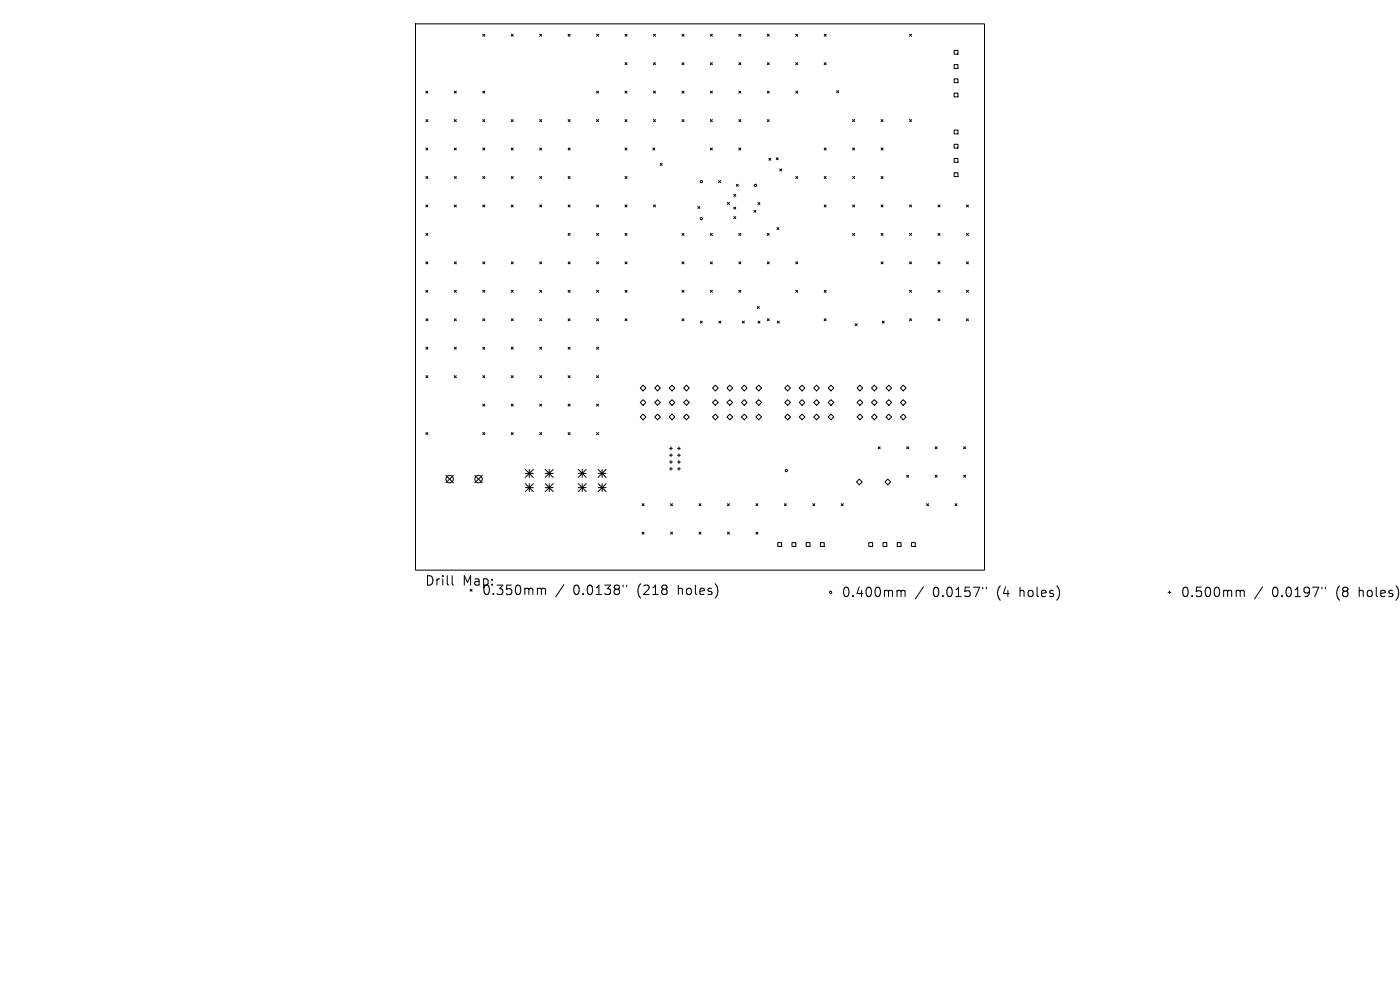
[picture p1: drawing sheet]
<svg xmlns="http://www.w3.org/2000/svg" width="297mm" height="210mm" viewBox="0 0 297 210" stroke-linecap="round" stroke-linejoin="round" font-family="sans-serif">
<defs><g id="words">
<g font-size="2.8">
<text x="90.1" y="124.5">Drill</text>
<text x="98.1" y="124.5">Map:</text>
<text x="102.2" y="126.5">0.350mm</text>
<text x="121.6" y="126.5">0.0138&quot;</text>
<text x="135.3" y="126.5">(218</text>
<text x="144.1" y="126.5">holes)</text>
<text x="178.4" y="126.9">0.400mm</text>
<text x="197.9" y="126.9">0.0157&quot;</text>
<text x="211.6" y="126.9">(4</text>
<text x="216.6" y="126.9">holes)</text>
<text x="250.4" y="126.9">0.500mm</text>
<text x="269.9" y="126.9">0.0197&quot;</text>
<text x="283.6" y="126.9">(8</text>
<text x="288.5" y="126.9">holes)</text>
</g>
</g></defs>
<g fill="none" stroke="#000" stroke-width=".21">
<path d="M88.1 5.1h120.8v115.8h-120.8zM90.3 19.3l.5 .5M90.8 19.3l-.5 .5M96.4 19.3l.4 .5M96.8 19.3l-.4 .5M102.4 7.3l.4 .4M102.4 19.3l.4 .5M102.8 7.3l-.4 .4M102.8 19.3l-.4 .5M108.5 7.3l.4 .4M108.9 7.3l-.4 .4M114.5 7.3l.4 .4"/>
<path d="M114.9 7.3l-.4 .4M120.5 7.3l.4 .4M120.9 7.3l-.4 .4M126.6 19.3l.4 .5M126.6 7.3l.4 .4M127 7.3l-.4 .4M127 19.3l-.4 .5M132.6 13.3l.4 .4M132.6 7.3l.4 .4M132.6 19.3l.4 .5M133 13.3l-.4 .4M133 7.3l-.4 .4"/>
<path d="M133 19.3l-.4 .5M138.6 19.3l.5 .5M138.6 13.3l.5 .4M138.6 7.3l.5 .4M139.1 7.3l-.5 .4M139.1 19.3l-.5 .5M139.1 13.3l-.5 .4M144.7 19.3l.4 .5M144.7 13.3l.4 .4M144.7 7.3l.4 .4M145.1 13.3l-.4 .4M145.1 7.3l-.4 .4"/>
<path d="M145.1 19.3l-.4 .5M150.7 13.3l.4 .4M150.7 7.3l.4 .4M150.7 19.3l.4 .5M151.1 7.3l-.4 .4M151.1 19.3l-.4 .5M151.1 13.3l-.4 .4M156.7 19.3l.5 .5M156.7 13.3l.5 .4M156.7 7.3l.5 .4M157.2 13.3l-.5 .4M157.2 7.3l-.5 .4"/>
<path d="M157.2 19.3l-.5 .5M162.8 19.3l.4 .5M162.8 13.3l.4 .4M162.8 7.3l.4 .4M163.2 7.3l-.4 .4M163.2 19.3l-.4 .5M163.2 13.3l-.4 .4M168.8 13.3l.4 .4M168.8 7.3l.4 .4M168.8 19.3l.4 .5M169.2 13.3l-.4 .4M169.2 19.3l-.4 .5"/>
<path d="M169.2 7.3l-.4 .4M174.8 7.3l.5 .4M174.8 13.3l.5 .4M175.3 7.3l-.5 .4M175.3 13.3l-.5 .4M177.5 19.2l.4 .5M177.9 19.2l-.4 .5M193 7.3l.4 .4M193.4 7.3l-.4 .4M202.4 10.7h.8v.8h-.8zM202.4 13.7h.8v.8h-.8zM202.4 16.7h.8v.8h-.8z"/>
<path d="M202.4 19.7h.8v.9h-.8zM90.3 25.4l.5 .4M90.3 31.4l.5 .4M90.3 37.4l.5 .5M90.8 25.4l-.5 .4M90.8 31.4l-.5 .4M90.8 37.4l-.5 .5M96.4 25.4l.4 .4M96.4 31.4l.4 .4M96.4 37.4l.4 .5M96.8 25.4l-.4 .4M96.8 31.4l-.4 .4"/>
<path d="M96.8 37.4l-.4 .5M102.4 37.4l.4 .5M102.4 25.4l.4 .4M102.4 31.4l.4 .4M102.8 25.4l-.4 .4M102.8 31.4l-.4 .4M102.8 37.4l-.4 .5M108.5 31.4l.4 .4M108.5 25.4l.4 .4M108.5 37.4l.4 .5M108.9 25.4l-.4 .4M108.9 37.4l-.4 .5"/>
<path d="M108.9 31.4l-.4 .4M114.5 31.4l.4 .4M114.5 25.4l.4 .4M114.5 37.4l.4 .5M114.9 31.4l-.4 .4M114.9 37.4l-.4 .5M114.9 25.4l-.4 .4M120.5 37.4l.4 .5M120.5 25.4l.4 .4M120.5 31.4l.4 .4M120.9 25.4l-.4 .4M120.9 37.4l-.4 .5"/>
<path d="M120.9 31.4l-.4 .4M126.6 25.4l.4 .4M127 25.4l-.4 .4M132.6 25.4l.4 .4M132.6 31.4l.4 .4M132.6 37.4l.4 .5M133 25.4l-.4 .4M133 31.4l-.4 .4M133 37.4l-.4 .5M138.5 31.4l.4 .4M138.6 25.4l.5 .4M138.9 31.4l-.4 .4"/>
<path d="M139.1 25.4l-.5 .4M140.1 34.7l.4 .4M140.5 34.7l-.4 .4M144.7 25.4l.4 .4M145.1 25.4l-.4 .4M150.7 25.4l.4 .4M150.7 31.4l.4 .4M151.1 31.4l-.4 .4M151.1 25.4l-.4 .4M152.4 38.3l.5 .4M152.9 38.3l-.5 .4M156.2 39.1l.4 .4"/>
<path d="M156.6 39.1l-.4 .4M156.7 31.4l.5 .4M156.7 25.4l.5 .4M157.2 25.4l-.5 .4M157.2 31.4l-.5 .4M162.8 25.4l.4 .4M163.1 33.6l.4 .4M163.2 25.4l-.4 .4M163.5 33.6l-.4 .4M164.7 33.5l.4 .4M165.1 33.5l-.4 .4M165.4 35.8l.4 .5"/>
<path d="M165.8 35.8l-.4 .5M168.8 37.4l.4 .5M169.2 37.4l-.4 .5M174.8 31.4l.5 .4M174.8 37.4l.5 .5M175.3 31.4l-.5 .4M175.3 37.4l-.5 .5M180.9 25.4l.4 .4M180.9 31.4l.4 .4M180.9 37.4l.4 .5M181.3 25.4l-.4 .4M181.3 31.4l-.4 .4"/>
<path d="M181.3 37.4l-.4 .5M186.9 37.4l.4 .5M186.9 25.4l.4 .4M186.9 31.4l.4 .4M187.3 25.4l-.4 .4M187.3 31.4l-.4 .4M187.3 37.4l-.4 .5M193 25.4l.4 .4M193.4 25.4l-.4 .4M202.4 27.6h.8v.8h-.8zM202.4 30.6h.8v.8h-.8zM202.4 33.6h.8v.8h-.8z"/>
<path d="M202.4 36.6h.8v.9h-.8zM90.3 43.5l.5 .4M90.3 49.5l.5 .4M90.3 55.5l.5 .5M90.8 43.5l-.5 .4M90.8 49.5l-.5 .4M90.8 55.5l-.5 .5M96.4 43.5l.4 .4M96.4 55.5l.4 .5M96.8 43.5l-.4 .4M96.8 55.5l-.4 .5M102.4 55.5l.4 .5"/>
<path d="M102.4 43.5l.4 .4M102.8 43.5l-.4 .4M102.8 55.5l-.4 .5M108.5 43.5l.4 .4M108.5 55.5l.4 .5M108.9 43.5l-.4 .4M108.9 55.5l-.4 .5M114.5 55.5l.4 .5M114.5 43.5l.4 .4M114.9 43.5l-.4 .4M114.9 55.5l-.4 .5M120.5 49.5l.4 .4"/>
<path d="M120.5 55.5l.4 .5M120.5 43.5l.4 .4M120.9 43.5l-.4 .4M120.9 49.5l-.4 .4M120.9 55.5l-.4 .5M126.6 43.5l.4 .4M126.6 49.5l.4 .4M126.6 55.5l.4 .5M127 43.5l-.4 .4M127 55.5l-.4 .5M127 49.5l-.4 .4M132.6 55.5l.4 .5"/>
<path d="M132.6 43.5l.4 .4M132.6 49.5l.4 .4M133 49.5l-.4 .4M133 43.5l-.4 .4M133 55.5l-.4 .5M138.6 43.5l.5 .4M139.1 43.5l-.5 .4M144.7 49.5l.4 .4M144.7 55.5l.4 .5M145.1 49.5l-.4 .4M145.1 55.5l-.4 .5M148 43.8l.5 .4"/>
<path d="M148.5 43.8l-.5 .4M150.7 55.5l.4 .5M150.7 49.5l.4 .4M151.1 49.5l-.4 .4M151.1 55.5l-.4 .5M154.3 42.9l.4 .5M154.7 42.9l-.4 .5M155.7 41.2l.4 .5M155.7 43.9l.4 .5M155.7 45.9l.4 .5M156.1 41.2l-.4 .5M156.1 43.9l-.4 .5"/>
<path d="M156.1 45.9l-.4 .5M156.7 55.5l.5 .5M156.7 49.5l.5 .4M157.2 49.5l-.5 .4M157.2 55.5l-.5 .5M159.9 44.6l.5 .4M160.4 44.6l-.5 .4M160.8 43l.4 .4M161.2 43l-.4 .4M162.8 55.5l.4 .5M162.8 49.5l.4 .4M163.2 49.5l-.4 .4"/>
<path d="M163.2 55.5l-.4 .5M164.8 48.3l.4 .4M165.2 48.3l-.4 .4M168.8 55.5l.4 .5M169.2 55.5l-.4 .5M174.8 43.5l.5 .4M175.3 43.5l-.5 .4M180.9 43.5l.4 .4M180.9 49.5l.4 .4M181.3 49.5l-.4 .4M181.3 43.5l-.4 .4M186.9 49.5l.4 .4"/>
<path d="M186.9 55.5l.4 .5M186.9 43.5l.4 .4M187.3 43.5l-.4 .4M187.3 49.5l-.4 .4M187.3 55.5l-.4 .5M193 49.5l.4 .4M193 43.5l.4 .4M193 55.5l.4 .5M193.4 43.5l-.4 .4M193.4 49.5l-.4 .4M193.4 55.5l-.4 .5M199 55.5l.4 .5"/>
<path d="M199 43.5l.4 .4M199 49.5l.4 .4M199.4 43.5l-.4 .4M199.4 49.5l-.4 .4M199.4 55.5l-.4 .5M205 49.5l.4 .4M205 55.5l.4 .5M205 43.5l.4 .4M205.4 43.5l-.4 .4M205.4 49.5l-.4 .4M205.4 55.5l-.4 .5M90.3 61.6l.5 .4"/>
<path d="M90.3 67.6l.5 .4M90.3 73.7l.5 .4M90.3 79.7l.5 .4M90.8 61.6l-.5 .4M90.8 67.6l-.5 .4M90.8 73.7l-.5 .4M90.8 79.7l-.5 .4M96.4 61.6l.4 .4M96.4 73.7l.4 .4M96.4 79.7l.4 .4M96.4 67.6l.4 .4M96.8 61.6l-.4 .4"/>
<path d="M96.8 67.6l-.4 .4M96.8 73.7l-.4 .4M96.8 79.7l-.4 .4M102.4 67.6l.4 .4M102.4 79.7l.4 .4M102.4 73.7l.4 .4M102.4 61.6l.4 .4M102.8 61.6l-.4 .4M102.8 67.6l-.4 .4M102.8 79.7l-.4 .4M102.8 73.7l-.4 .4M108.5 61.6l.4 .4"/>
<path d="M108.5 73.7l.4 .4M108.5 79.7l.4 .4M108.5 67.6l.4 .4M108.9 61.6l-.4 .4M108.9 73.7l-.4 .4M108.9 67.6l-.4 .4M108.9 79.7l-.4 .4M114.5 67.6l.4 .4M114.5 73.7l.4 .4M114.5 61.6l.4 .4M114.5 79.7l.4 .4M114.9 67.6l-.4 .4"/>
<path d="M114.9 61.6l-.4 .4M114.9 73.7l-.4 .4M114.9 79.7l-.4 .4M120.5 79.7l.4 .4M120.5 67.6l.4 .4M120.5 61.6l.4 .4M120.5 73.7l.4 .4M120.9 61.6l-.4 .4M120.9 67.6l-.4 .4M120.9 73.7l-.4 .4M120.9 79.7l-.4 .4M126.6 61.6l.4 .4"/>
<path d="M126.6 73.7l.4 .4M126.6 67.6l.4 .4M126.6 79.7l.4 .4M127 61.6l-.4 .4M127 67.6l-.4 .4M127 73.7l-.4 .4M127 79.7l-.4 .4M132.6 67.6l.4 .4M132.6 61.6l.4 .4M133 61.6l-.4 .4M133 67.6l-.4 .4M144.7 61.6l.4 .4"/>
<path d="M144.7 67.6l.4 .4M145.1 61.6l-.4 .4M145.1 67.6l-.4 .4M148.6 68.1l.4 .4M149 68.1l-.4 .4M150.7 61.6l.4 .4M151.1 61.6l-.4 .4M152.5 68.1l.4 .4M152.9 68.1l-.4 .4M156.7 61.6l.5 .4M157.2 61.6l-.5 .4M157.5 68.1l.4 .4"/>
<path d="M157.9 68.1l-.4 .4M160.7 65l.4 .4M160.8 68.1l.4 .4M161.1 65l-.4 .4M161.2 68.1l-.4 .4M162.8 67.6l.4 .4M163.2 67.6l-.4 .4M164.9 68.1l.4 .4M165.3 68.1l-.4 .4M168.8 61.6l.4 .4M169.2 61.6l-.4 .4M174.8 61.6l.5 .4"/>
<path d="M174.8 67.6l.5 .4M175.3 61.6l-.5 .4M175.3 67.6l-.5 .4M181.4 68.7l.4 .4M181.8 68.7l-.4 .4M187.2 68.1l.4 .4M187.6 68.1l-.4 .4M193 61.6l.4 .4M193 67.6l.4 .4M193.4 61.6l-.4 .4M193.4 67.6l-.4 .4M199 67.6l.4 .4"/>
<path d="M199 61.6l.4 .4M199.4 61.6l-.4 .4M199.4 67.6l-.4 .4M205 67.6l.4 .4M205 61.6l.4 .4M205.4 61.6l-.4 .4M205.4 67.6l-.4 .4M90.3 91.8l.5 .4M90.8 91.8l-.5 .4M102.4 85.7l.4 .4M102.4 91.8l.4 .4M102.8 85.7l-.4 .4"/>
<path d="M102.8 91.8l-.4 .4M108.5 91.8l.4 .4M108.5 85.7l.4 .4M108.9 85.7l-.4 .4M108.9 91.8l-.4 .4M111.4 99.6l1.7 1.7M112.3 99.6v1.7M113.1 99.6l-1.7 1.7M114.5 85.7l.4 .4M114.5 91.8l.4 .4M114.9 85.7l-.4 .4M114.9 91.8l-.4 .4"/>
<path d="M115.7 99.6l1.7 1.7M116.5 99.6v1.7M117.4 99.6l-1.7 1.7M120.5 91.8l.4 .4M120.5 85.7l.4 .4M120.9 85.7l-.4 .4M120.9 91.8l-.4 .4M122.7 99.6l1.7 1.7M123.5 99.6v1.7M124.4 99.6l-1.7 1.7M126.6 91.8l.4 .4M126.6 85.7l.4 .4"/>
<path d="M126.9 99.6l1.7 1.7M127 85.7l-.4 .4M127 91.8l-.4 .4M127.7 99.6v1.7M128.6 99.6l-1.7 1.7M135.8 82.3l.6-.6 .6 .6-.6 .6zM135.8 85.4l.6-.6 .6 .6-.6 .6zM135.8 88.4l.6-.6 .6 .6-.6 .7zM138.9 82.3l.6-.6 .6 .6-.6 .6zM139.5 84.8l.6 .6-.6 .6-.6-.6zM139.5 87.8l.6 .6-.6 .7-.6-.7zM142 82.3l.6-.6 .6 .6-.6 .6z"/>
<path d="M142 95.1h.6M142 96.6h.6M142 98h.6M142 99.5h.6M142.3 94.8v.6M142.3 96.3v.6M142.3 97.7v.6M142.3 99.2v.6M142.6 84.8l.6 .6-.6 .6-.6-.6zM142.6 87.8l.6 .6-.6 .7-.6-.7zM143.7 95.1h.6M143.7 96.6h.6"/>
<path d="M143.7 98h.6M143.7 99.5h.6M144 94.8v.6M144 96.3v.6M144 97.7v.6M144 99.2v.6M145 82.3l.6-.6 .6 .6-.6 .6zM145.6 84.8l.6 .6-.6 .6-.6-.6zM145.6 87.8l.6 .6-.6 .7-.6-.7zM151.2 82.3l.6-.6 .6 .6-.6 .6zM151.2 85.4l.6-.6 .6 .6-.6 .6zM151.2 88.4l.6-.6 .6 .6-.6 .7z"/>
<path d="M154.2 82.3l.6-.6 .6 .6-.6 .6zM154.2 85.4l.6-.6 .6 .6-.6 .6zM154.8 87.8l.6 .6-.6 .7-.6-.7zM157.9 81.7l.6 .6-.6 .6-.6-.6zM157.9 84.8l.6 .6-.6 .6-.6-.6zM157.9 87.8l.6 .6-.6 .7-.6-.7zM160.4 82.3l.6-.6 .6 .6-.6 .6zM160.4 85.4l.6-.6 .6 .6-.6 .6zM161 87.8l.6 .6-.6 .7-.6-.7zM166.5 82.3l.6-.6 .6 .6-.6 .6zM166.5 85.4l.6-.6 .6 .6-.6 .6zM167.1 87.8l.6 .6-.6 .7-.6-.7z"/>
<path d="M169.6 82.3l.6-.6 .6 .6-.6 .6zM169.6 85.4l.6-.6 .6 .6-.6 .6zM170.2 87.8l.6 .6-.6 .7-.6-.7zM172.6 82.3l.6-.6 .6 .6-.6 .6zM172.6 85.4l.6-.6 .6 .6-.6 .6zM173.2 87.8l.6 .6-.6 .7-.6-.7zM175.7 82.3l.6-.6 .6 .6-.6 .6zM175.7 85.4l.6-.6 .6 .6-.6 .6zM176.3 87.8l.6 .6-.6 .7-.6-.7zM181.8 82.3l.6-.6 .6 .6-.6 .6zM181.8 85.4l.6-.6 .6 .6-.6 .6zM182.4 87.8l.6 .6-.6 .7-.6-.7z"/>
<path d="M184.9 82.3l.6-.6 .6 .6-.6 .6zM184.9 85.4l.6-.6 .6 .6-.6 .6zM185.5 87.8l.6 .6-.6 .7-.6-.7zM186.3 94.8l.4 .4M186.7 94.8l-.4 .4M187.9 82.3l.7-.6 .6 .6-.6 .6zM187.9 85.4l.7-.6 .6 .6-.6 .6zM188.6 87.8l.6 .6-.6 .7-.7-.7zM191 82.3l.6-.6 .6 .6-.6 .6zM191 85.4l.6-.6 .6 .6-.6 .6zM191.6 87.8l.6 .6-.6 .7-.6-.7zM192.3 94.8l.5 .4"/>
<path d="M192.8 94.8l-.5 .4M198.4 94.8l.4 .4M198.8 94.8l-.4 .4M204.4 94.8l.4 .4M204.8 94.8l-.4 .4M94.6 100.8l1.6 1.6M96.2 100.8l-1.6 1.6M100.7 100.8l1.6 1.6M102.3 100.8l-1.6 1.6M111.4 100.4h1.7M111.4 102.6l1.7 1.7M111.4 103.4h1.7"/>
<path d="M112.3 102.6v1.7M113.1 102.6l-1.7 1.7M115.7 100.4h1.7M115.7 103.4h1.7M115.7 102.6l1.7 1.7M116.5 102.6v1.7M117.4 102.6l-1.7 1.7M122.7 100.4h1.7M122.7 103.4h1.7M122.7 102.6l1.7 1.7M123.5 102.6v1.7M124.4 102.6l-1.7 1.7"/>
<path d="M126.9 100.4h1.7M126.9 103.4h1.7M126.9 102.6l1.7 1.7M127.7 102.6v1.7M128.6 102.6l-1.7 1.7M136.2 106.9l.4 .4M136.2 112.9l.4 .4M136.6 106.9l-.4 .4M136.6 112.9l-.4 .4M142.3 112.9l.4 .4M142.3 106.9l.4 .4M142.7 106.9l-.4 .4"/>
<path d="M142.7 112.9l-.4 .4M148.3 112.9l.4 .4M148.3 106.9l.4 .4M148.7 106.9l-.4 .4M148.7 112.9l-.4 .4M154.3 106.9l.4 .4M154.3 112.9l.4 .4M154.7 106.9l-.4 .4M154.7 112.9l-.4 .4M160.4 112.9l.4 .4M160.4 106.9l.4 .4M160.8 106.9l-.4 .4"/>
<path d="M160.8 112.9l-.4 .4M165 115.1h.8v.8h-.8zM166.4 106.9l.4 .4M166.8 106.9l-.4 .4M168 115.1h.8v.8h-.8zM171 115.1h.8v.8h-.8zM172.4 106.9l.5 .4M172.9 106.9l-.5 .4M174 115.1h.9v.8h-.9zM178.5 106.9l.4 .4M178.9 106.9l-.4 .4M182.3 101.6l.6 .6-.6 .6-.6-.6z"/>
<path d="M184.3 115.1h.8v.8h-.8zM187.3 115.1h.8v.8h-.8zM187.7 102.2l.6-.6 .6 .6-.6 .6zM190.3 115.1h.9v.8h-.9zM192.3 100.8l.5 .4M192.8 100.8l-.5 .4M193.4 115.1h.8v.8h-.8zM196.6 106.9l.4 .4M197 106.9l-.4 .4M198.4 100.8l.4 .4M198.8 100.8l-.4 .4M202.6 106.9l.4 .4"/>
<path d="M203 106.9l-.4 .4M204.4 100.8l.4 .4M204.8 100.8l-.4 .4M95.9 122.1v1.7l.3 .3M114.3 124.8h.3l.3 .3M114.9 125.1l.2-.3 .5 .1 .1 1.2M114.9 125.1v1M119.6 124l-1.7 2.6M132.2 124.1v.4M133 124.1v.4M190.6 125.2l.5 .1 .1 .2M191.2 125.5l.2-.3 .5 .1 .1 1.3"/>
<path d="M191.2 125.5v1.1M195.9 124.5l-1.7 2.5M208.5 124.6v.3M209.2 124.6v.3M247.8 125.6h.6M248.1 125.3v.6M262.5 125.2h.3l.3 .3M263.1 125.5l.3-.3 .5 .1 .1 1.3M263.1 125.5v1.1M267.9 124.5l-1.7 2.5M280.4 124.6v.3M281.2 124.6v.3"/>
<circle cx="148.8" cy="38.5" r=".24"/>
<circle cx="160.3" cy="39.3" r=".24"/>
<circle cx="148.8" cy="46.4" r=".24"/>
<circle cx="166.8" cy="99.8" r=".24"/>
<circle cx="95.4" cy="101.6" r=".78"/>
<circle cx="101.5" cy="101.6" r=".78"/>
<circle cx="176.2" cy="125.6" r=".24"/>
</g>
<use href="#words"/>
</svg>
